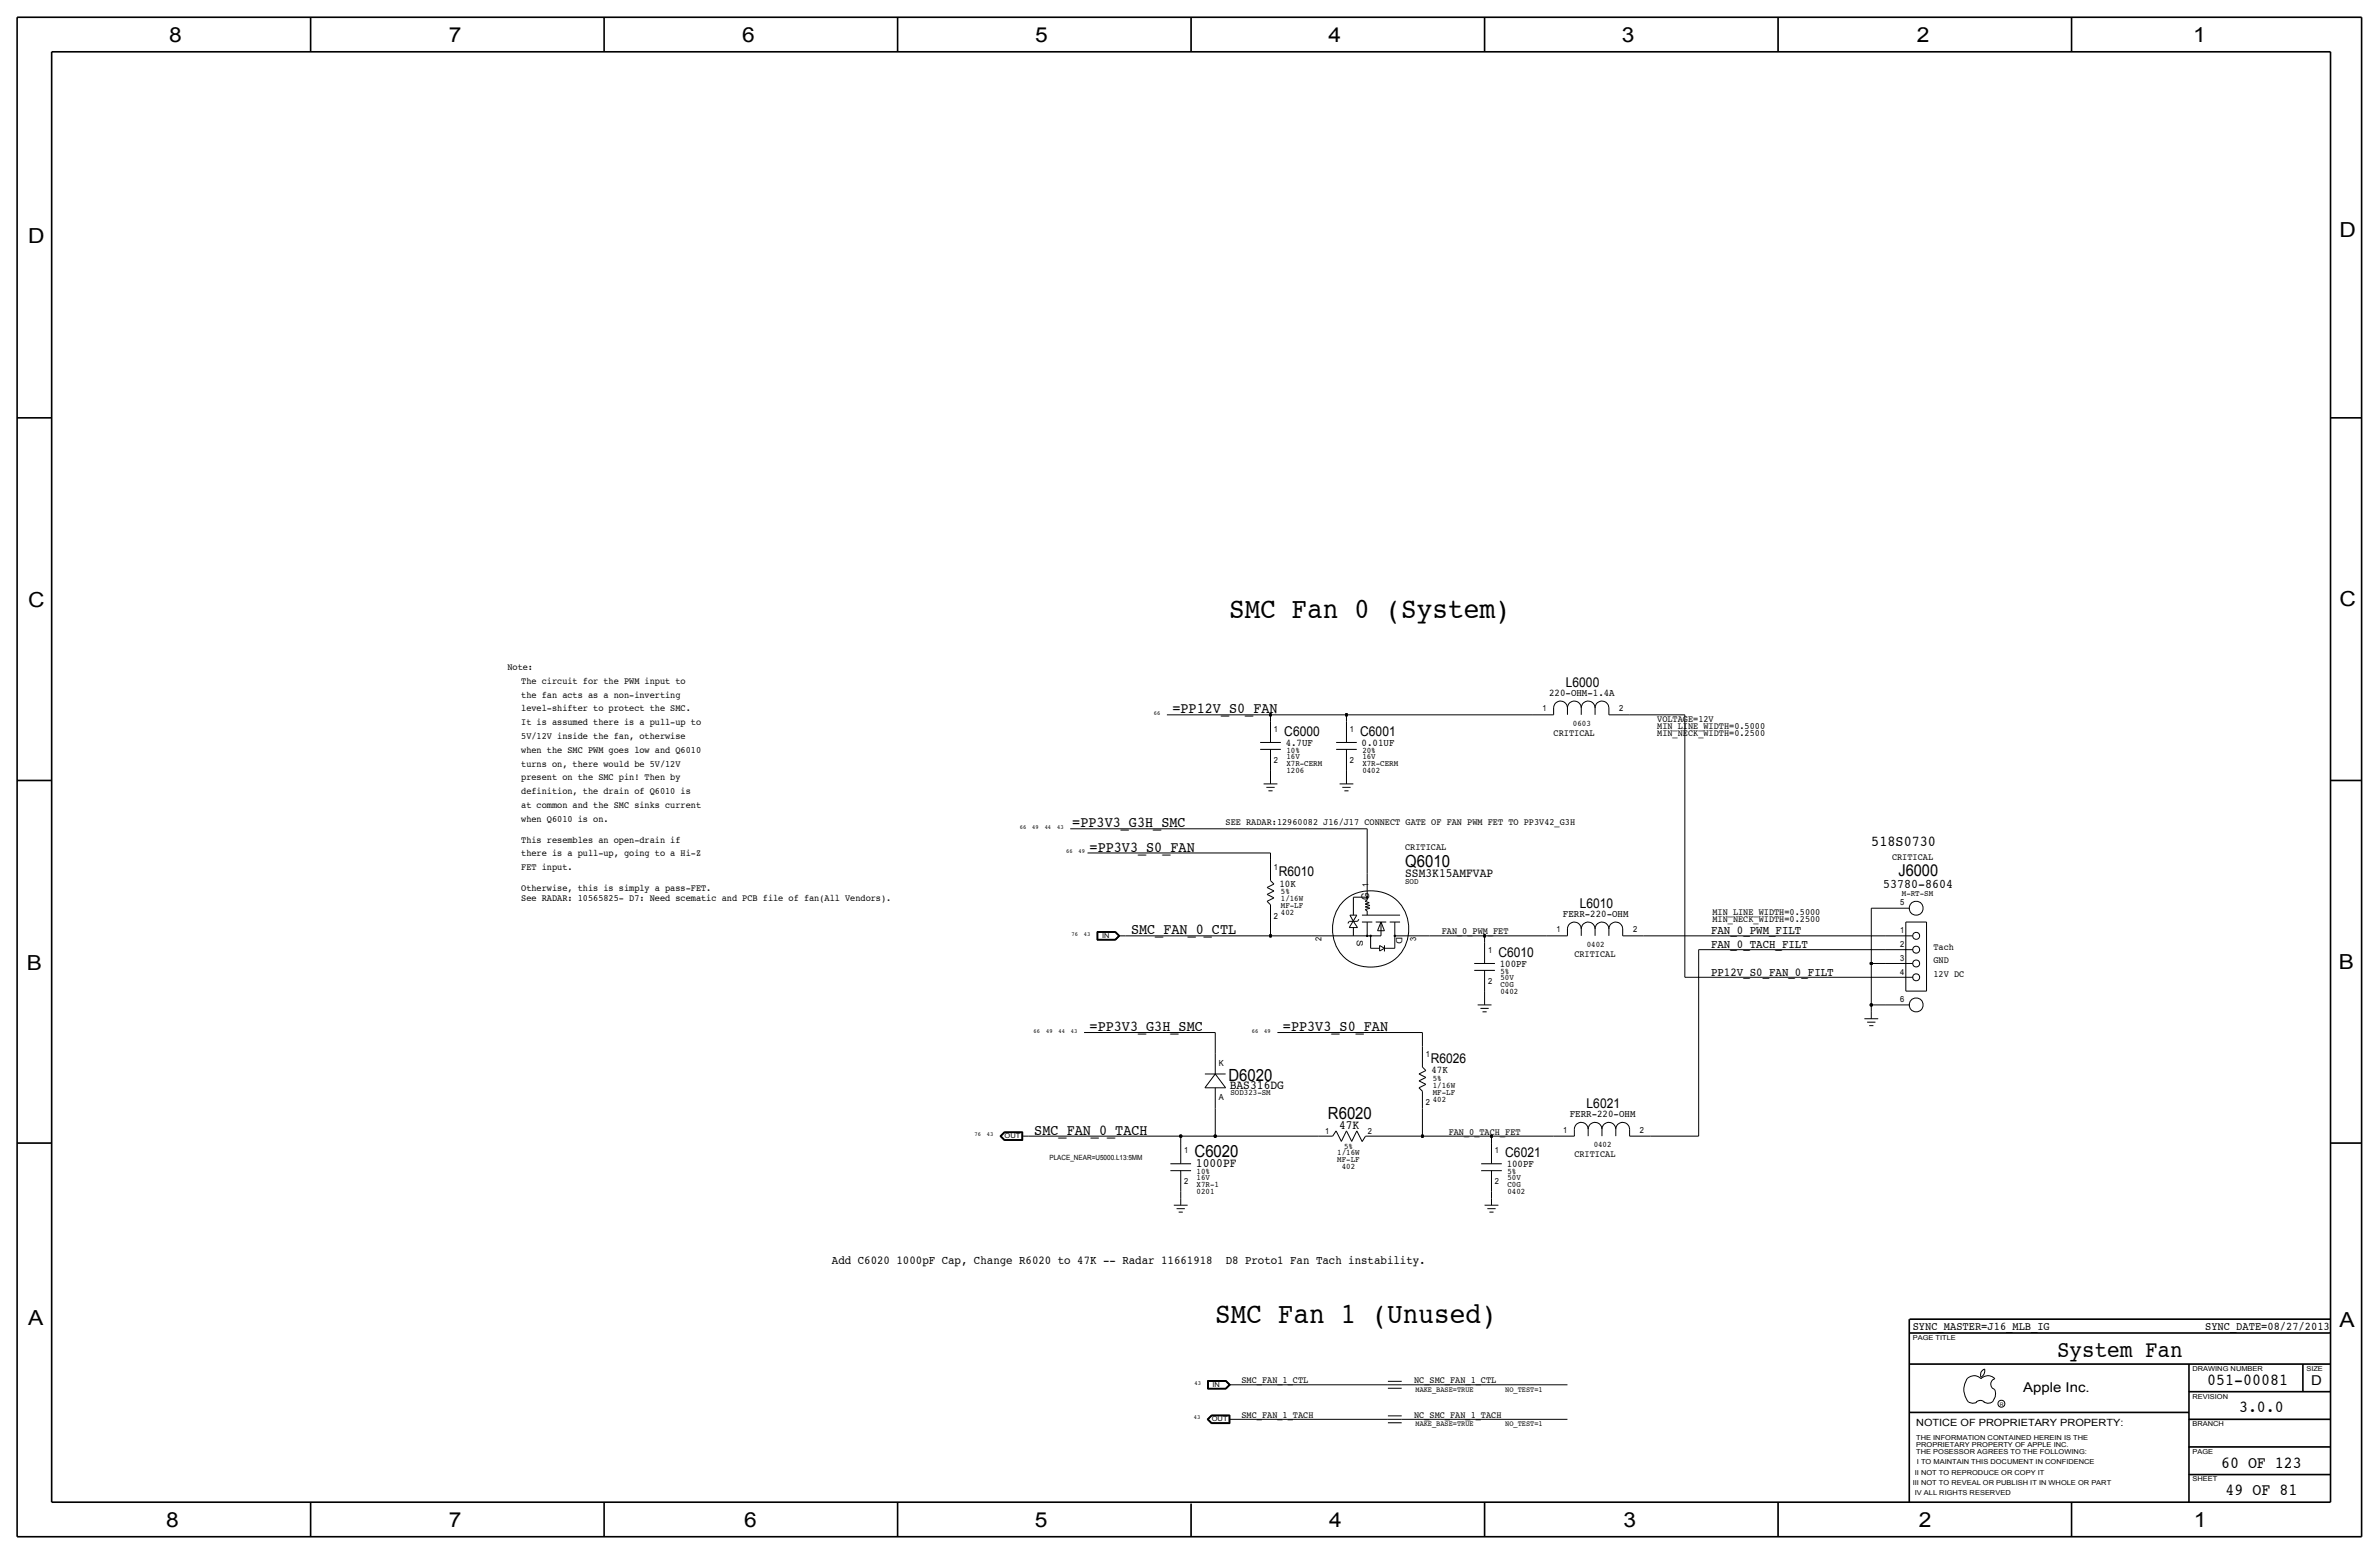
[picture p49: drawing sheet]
<svg xmlns="http://www.w3.org/2000/svg" width="875mm" height="572mm" viewBox="0 0 875 572" stroke-linecap="round" stroke-linejoin="round" font-family="sans-serif">
<defs><g id="words">
<g font-size="10.8">
<text x="452.1" y="227.3">SMC Fan 0 (System)</text>
<text x="447" y="486.4">SMC Fan 1 (Unused)</text>
</g>
<text font-size="8.6" x="756.6" y="499.1">System Fan</text>
<g font-size="7.6">
<text x="62.2" y="15.5">8</text>
<text x="165" y="15.5">7</text>
<text x="273" y="15.5">6</text>
<text x="380.7" y="15.5">5</text>
<text x="488.6" y="15.5">4</text>
<text x="596.6" y="15.5">3</text>
<text x="705.1" y="15.5">2</text>
<text x="806.7" y="15.5">1</text>
<text x="10.4" y="89.4">D</text>
<text x="860.5" y="87.1">D</text>
<text x="10.4" y="223.3">C</text>
<text x="860.5" y="222.8">C</text>
<text x="9.8" y="356.6">B</text>
<text x="860.2" y="356.4">B</text>
<text x="10.4" y="487.4">A</text>
<text x="860.5" y="488.2">A</text>
<text x="61.2" y="561.6">8</text>
<text x="165" y="561.6">7</text>
<text x="273.8" y="561.6">6</text>
<text x="380.7" y="561.6">5</text>
<text x="488.9" y="561.6">4</text>
<text x="597.1" y="561.6">3</text>
<text x="705.8" y="561.6">2</text>
<text x="806.9" y="561.6">1</text>
</g>
<g font-size="6.2">
<text x="516.8" y="318.8">Q6010</text>
<text x="451.8" y="397.5">D6020</text>
<text x="488.4" y="411.5">R6020</text>
<text x="439.4" y="425.5">C6020</text>
<text x="811.9" y="509.3">051-00081</text>
<text x="823.6" y="519.4">3.0.0</text>
<text x="817" y="539.8">60 OF 123</text>
<text x="818.6" y="549.9">49 OF 81</text>
</g>
<text font-size="6" x="698.3" y="322.3">J6000</text>
<g font-size="5.6">
<text x="431.2" y="262.4">=PP12V_S0_FAN</text>
<text x="394.4" y="304.3">=PP3V3_G3H_SMC</text>
<text x="688.3" y="311.2">518S0730</text>
<text x="400.8" y="313.2">=PP3V3_S0_FAN</text>
<text x="416" y="343.7">SMC_FAN_0_CTL</text>
<text x="400.8" y="379.2">=PP3V3_G3H_SMC</text>
<text x="471.9" y="379.2">=PP3V3_S0_FAN</text>
<text x="380.4" y="417.3">SMC_FAN_0_TACH</text>
</g>
<g font-size="5">
<text x="576" y="252.5">L6000</text>
<text x="472.4" y="270.5">C6000</text>
<text x="500.3" y="270.5">C6001</text>
<text x="470.4" y="322.3">R6010</text>
<text x="581" y="333.8">L6010</text>
<text x="551.1" y="351.8">C6010</text>
<text x="526.2" y="390.9">R6026</text>
<text x="583.6" y="407.4">L6021</text>
<text x="553.7" y="425.5">C6021</text>
<text x="850.1" y="509.3">D</text>
<text x="744.2" y="511.8">Apple Inc.</text>
</g>
<text font-size="4.8" x="692.7" y="326.4">53780-8604</text>
<g font-size="4.7">
<text x="516.8" y="322.6">SSM3K15AMFVAP</text>
<text x="452.3" y="400.6">BAS316DG</text>
<text x="492.5" y="415">47K</text>
<text x="439.9" y="429.3">1000PF</text>
</g>
<g font-size="4.4">
<text x="629.4" y="343.7">FAN_0_PWM_FILT</text>
<text x="629.4" y="348.7">FAN_0_TACH_FILT</text>
<text x="629.4" y="358.9">PP12V_S0_FAN_0_FILT</text>
<text x="306" y="464.8">Add C6020 1000pF Cap, Change R6020 to 47K -- Radar 11661918</text>
<text x="450.8" y="464.8">D8 Proto1 Fan Tach instability.</text>
</g>
<g font-size="4.3">
<text x="703.5" y="488.9">SYNC_MASTER=J16_MLB_IG</text>
<text x="811.1" y="488.9">SYNC_DATE=08/27/2013</text>
</g>
<text font-size="3.9" x="503.6" y="331" transform="rotate(-90 503.6 331)">G</text>
<g font-size="3.8">
<text x="569.8" y="256">220-OHM-1.4A</text>
<text x="472.9" y="274.3">4.7UF</text>
<text x="500.8" y="274.3">0.01UF</text>
<text x="470.6" y="326.1">10K</text>
<text x="574.9" y="337.3">FERR-220-OHM</text>
<text x="551.6" y="355.6">100PF</text>
<text x="526.5" y="394.7">47K</text>
<text x="577.4" y="411">FERR-220-OHM</text>
<text x="554.2" y="429.3">100PF</text>
</g>
<text font-size="3.7" x="704.8" y="524.5">NOTICE OF PROPRIETARY PROPERTY:</text>
<g font-size="3.5">
<text x="186.6" y="246.4">Note:</text>
<text x="191.7" y="251.5">The circuit for the PWM input to</text>
<text x="191.7" y="256.5">the fan acts as a non-inverting</text>
<text x="191.7" y="261.6">level-shifter to protect the SMC.</text>
<text x="191.7" y="266.7">It is assumed there is a pull-up to</text>
<text x="609.6" y="268">MIN_LINE_WIDTH=0.5000</text>
<text x="609.6" y="265.4">VOLTAGE=12V</text>
<text x="191.7" y="271.8">5V/12V inside the fan, otherwise</text>
<text x="571.4" y="270.5">CRITICAL</text>
<text x="609.6" y="270.5">MIN_NECK_WIDTH=0.2500</text>
<text x="191.7" y="276.9">when the SMC PWM goes low and Q6010</text>
<text x="191.7" y="281.9">turns on, there would be 5V/12V</text>
<text x="191.7" y="287">present on the SMC pin! Then by</text>
<text x="191.7" y="292.1">definition, the drain of Q6010 is</text>
<text x="191.7" y="297.2">at common and the SMC sinks current</text>
<text x="191.7" y="302.3">when Q6010 is on.</text>
<text x="450.8" y="303.5">SEE RADAR:12960082 J16/J17 CONNECT GATE OF FAN PWM FET TO PP3V42_G3H</text>
<text x="191.7" y="309.9">This resembles an open-drain if</text>
<text x="191.7" y="314.9">there is a pull-up, going to a Hi-Z</text>
<text x="516.8" y="312.4">CRITICAL</text>
<text x="695.9" y="316.2">CRITICAL</text>
<text x="191.7" y="320">FET input.</text>
<text x="191.7" y="327.7">Otherwise, this is simply a pass-FET.</text>
<text x="191.7" y="331.5">See RADAR: 10565825- D7: Need scematic and PCB file of fan(All Vendors).</text>
<text x="629.9" y="336.6">MIN_LINE_WIDTH=0.5000</text>
<text x="629.9" y="339.1">MIN_NECK_WIDTH=0.2500</text>
<text x="530.3" y="343.7">FAN_0_PWM_FET</text>
<text x="579.1" y="351.8">CRITICAL</text>
<text x="711.1" y="349.2">Tach</text>
<text x="711.1" y="354.3">GND</text>
<text x="711.1" y="359.4">12V DC</text>
<text x="532.8" y="417.3">FAN_0_TACH_FET</text>
<text x="579.1" y="425.5">CRITICAL</text>
<text x="456.6" y="508.8">SMC_FAN_1_CTL</text>
<text x="520.1" y="508.8">NC_SMC_FAN_1_CTL</text>
<text x="456.6" y="521.5">SMC_FAN_1_TACH</text>
<text x="520.1" y="521.5">NC_SMC_FAN_1_TACH</text>
</g>
<g font-size="3.2">
<text x="499.1" y="345.5" transform="rotate(90 499.1 345.5)">S</text>
<text x="513.5" y="344.7" transform="rotate(90 513.5 344.7)">D</text>
</g>
<g font-size="3.1">
<text x="567.4" y="261.6">1</text>
<text x="595.6" y="261.6">2</text>
<text x="468.6" y="269.2">1</text>
<text x="496.5" y="269.2">1</text>
<text x="578.6" y="267">0603</text>
<text x="468.6" y="280.7">2</text>
<text x="473.2" y="276.9">10%</text>
<text x="473.2" y="279.1">16V</text>
<text x="473.2" y="281.7">X7R-CERM</text>
<text x="496.5" y="280.7">2</text>
<text x="501.1" y="281.7">X7R-CERM</text>
<text x="501.1" y="279.1">16V</text>
<text x="501.1" y="276.9">20%</text>
<text x="473.2" y="284.2">1206</text>
<text x="501.1" y="284.2">0402</text>
<text x="468.6" y="320">1</text>
<text x="471.1" y="328.9">5%</text>
<text x="503.4" y="326.1" transform="rotate(-90 503.4 326.1)">1</text>
<text x="516.8" y="325.1">SOD</text>
<text x="699.5" y="329.4">M-RT-SM</text>
<text x="471.1" y="334">MF-LF</text>
<text x="471.1" y="331.5">1/16W</text>
<text x="699" y="333">5</text>
<text x="468.6" y="337.8">2</text>
<text x="471.1" y="336.6">402</text>
<text x="486.1" y="346.2" transform="rotate(-90 486.1 346.2)">2</text>
<text x="520.9" y="346.2" transform="rotate(-90 520.9 346.2)">3</text>
<text x="572.5" y="342.9">1</text>
<text x="600.7" y="342.9">2</text>
<text x="699" y="343.2">1</text>
<text x="547.3" y="350.5">1</text>
<text x="583.6" y="348.2">0402</text>
<text x="699" y="353.3">3</text>
<text x="699" y="348.2">2</text>
<text x="551.9" y="358.1">5%</text>
<text x="699" y="358.4">4</text>
<text x="547.3" y="362">2</text>
<text x="551.9" y="365.5">0402</text>
<text x="551.9" y="363">C0G</text>
<text x="551.9" y="360.4">50V</text>
<text x="699" y="368.6">6</text>
<text x="524.5" y="388.6">1</text>
<text x="448.3" y="391.9">K</text>
<text x="527" y="400.1">1/16W</text>
<text x="527" y="397.5">5%</text>
<text x="448.3" y="404.6">A</text>
<text x="452.6" y="402.8">SOD323-SM</text>
<text x="524.5" y="406.4">2</text>
<text x="527" y="402.6">MF-LF</text>
<text x="527" y="405.1">402</text>
<text x="487.4" y="417.1">1</text>
<text x="503.1" y="417.1">2</text>
<text x="575" y="416.6">1</text>
<text x="603.2" y="416.6">2</text>
<text x="435.6" y="424.2">1</text>
<text x="491.9" y="424.9">1/16W</text>
<text x="494.4" y="422.4">5%</text>
<text x="549.9" y="424.2">1</text>
<text x="586.2" y="421.9">0402</text>
<text x="440.1" y="431.8">10%</text>
<text x="491.9" y="427.5">MF-LF</text>
<text x="493.5" y="430">402</text>
<text x="554.4" y="431.8">5%</text>
<text x="435.6" y="435.6">2</text>
<text x="440.1" y="434.1">16V</text>
<text x="440.1" y="436.6">X7R-1</text>
<text x="549.9" y="435.6">2</text>
<text x="554.4" y="436.6">C0G</text>
<text x="554.4" y="434.1">50V</text>
<text x="440.1" y="439.2">0201</text>
<text x="554.4" y="439.2">0402</text>
</g>
<g font-size="2.9">
<text x="520.6" y="511.8">MAKE_BASE=TRUE</text>
<text x="553.7" y="511.8">NO_TEST=1</text>
<text x="520.6" y="524.5">MAKE_BASE=TRUE</text>
<text x="553.7" y="524.5">NO_TEST=1</text>
</g>
<text font-size="2.6" x="386" y="426.7">PLACE_NEAR=U5000.L13:5MM</text>
<g font-size="2.5">
<text x="405.3" y="344.9">IN</text>
<text x="369.5" y="418.6">OUT</text>
<text x="703.5" y="492.8">PAGE TITLE</text>
<text x="806.4" y="504.2">DRAWING NUMBER</text>
<text x="848.3" y="504.2">SIZE</text>
<text x="446" y="510">IN</text>
<text x="806.4" y="514.4">REVISION</text>
<text x="445.7" y="522.7">OUT</text>
<text x="806.4" y="524.5">BRANCH</text>
<text x="704.8" y="532.1">PROPRIETARY PROPERTY OF APPLE INC.</text>
<text x="704.8" y="529.6">THE INFORMATION CONTAINED HEREIN IS THE</text>
<text x="704.8" y="534.7">THE POSESSOR AGREES TO THE FOLLOWING:</text>
<text x="705.1" y="538.5">I TO MAINTAIN THIS DOCUMENT IN CONFIDENCE</text>
<text x="806.4" y="534.7">PAGE</text>
<text x="704.3" y="542.3">II NOT TO REPRODUCE OR COPY IT</text>
<text x="806.4" y="544.8">SHEET</text>
<text x="703.5" y="546.1">III NOT TO REVEAL OR PUBLISH IT IN WHOLE OR PART</text>
<text x="704.3" y="549.9">IV ALL RIGHTS RESERVED</text>
</g>
<g font-size="2.3">
<text x="424.4" y="262.9">66</text>
<text x="375.1" y="304.8">66</text>
<text x="379.7" y="304.8">49</text>
<text x="384.3" y="304.8">44</text>
<text x="388.8" y="304.8">43</text>
<text x="392.1" y="313.7">66</text>
<text x="396.7" y="313.7">49</text>
<text x="394.1" y="344.2">76</text>
<text x="398.7" y="344.2">43</text>
<text x="380.2" y="379.7">66</text>
<text x="384.8" y="379.7">49</text>
<text x="389.3" y="379.7">44</text>
<text x="393.9" y="379.7">43</text>
<text x="460.5" y="379.7">66</text>
<text x="465" y="379.7">49</text>
<text x="358.4" y="417.8">76</text>
<text x="363" y="417.8">43</text>
<text x="439.3" y="509.3">43</text>
<text x="439.2" y="522">43</text>
</g>
<text font-size="1.8" x="735.5" y="516.9">R</text>
</g></defs>
<g fill="none" stroke="#000" stroke-width=".37">
<path d="M429.2 262.9h38.1zM463.5 273.1h7.6zM463.5 275.6h7.6zM467.3 262.9h27.9zM467.3 262.9v2.5zM467.3 265.4v7.7zM467.3 275.6v7.6zM491.4 275.6h7.7zM491.4 273.1h7.7zM495.2 262.9h68.6zM495.2 262.9v2.5zM495.2 265.4v7.7z"/>
<path d="M495.2 275.6v7.6zM563.8 262.9h7.6zM571.4 260.4v2.5zM571.4 260.4a2.54 2.54 0 0 1 2.6-2.6 2.54 2.54 0 0 1 2.5 2.6 2.54 2.54 0 0 1 2.6-2.6 2.54 2.54 0 0 1 2.5 2.6 2.54 2.54 0 0 1 2.5-2.6 2.54 2.54 0 0 1 2.6 2.6 2.54 2.54 0 0 1 2.5-2.6 2.54 2.54 0 0 1 2.6 2.6M576.5 260.4v2.5zM581.6 260.4v2.5zM586.7 260.4v2.5zM591.8 262.9h7.6zM591.8 260.4v2.5zM599.4 262.9h20.3zM619.7 262.9v96.5zM464.8 288.3h5z"/>
<path d="M465.8 289.6h3zM466.5 290.8h1.6zM467.3 283.2v2.5zM467.3 285.8v2.5zM492.7 288.3h5.1zM493.7 289.6h3.1zM494.5 290.8h1.5zM495.2 283.2v2.5zM495.2 285.8v2.5zM393.6 304.8h109.3zM400 313.7h67.3zM467.3 313.7v2.5z"/>
<path d="M467.3 316.2v7.7zM502.9 304.8v16.5zM466 326.4l2.6-1.3zM466 331.5l2.6-1.3zM466 328.9l2.6-1.2zM466 331.5l1.3 1.2zM466 328.9l2.6 1.3zM466 326.4l2.6 1.3zM467.3 323.8l1.3 1.3zM467.3 339.1v5.1zM467.3 332.7v6.4zM493.6 332a14.7 14.7 0 0 1 22.1 1.4 14.5 14.5 0 0 1-5.4 21 14.3 14.3 0 0 1-18.6-6 15.1 15.1 0 0 1 1.9-16.4z"/>
<path d="M496.3 338.8l-.5 .8zM496.3 338.8h3zM496.5 336.5l1.3 2.3zM496.5 336.6h2.6zM497.8 329.9v6.7zM497.8 338.8l1.5 2.3zM497.8 329.9h5.1zM499.1 336.6l-2.8 4.5zM499.8 338.1l-.5 .7zM500.9 336.6h14.1zM500.9 339.1h3.8zM502.1 331.5l1.5 .5z"/>
<path d="M502.1 334.5l1.8-.5zM502.1 333.5l1.8-.5zM502.1 332.5l1.5-.5zM502.1 331.5l.8-.5zM502.1 334.5l.8 .5zM502.1 333.5l1.8 .5zM502.1 332.5l1.8 .5zM502.9 335v1.6zM502.9 321.3v9.7zM502.9 339.1v5.1zM506 339.1h3.9zM507.9 339.1l1.3 3.2z"/>
<path d="M507.9 339.1l-1.2 3.2zM507.9 339.1v5.1zM511.1 339.1h3.9zM513 339.1v9.6zM688.3 334v20.3zM688.3 334h5.1zM693.4 334h8.9zM701 339.1h7.6zM701 339.1v25.4zM708.6 339.1v25.4zM403.5 342.6v3.1zM403.5 345.7h6.8z"/>
<path d="M403.5 342.6h6.8zM403.6 342.7v2.9zM403.6 345.6h6.7zM403.6 342.7h6.7zM403.7 342.8v2.7zM403.7 345.5h6.5zM403.7 342.8h6.5zM403.8 342.9h6.4zM403.8 342.9v2.5zM403.8 345.4h6.4zM410.2 342.9l1.2 1.3zM410.2 345.4l1.2-1.2z"/>
<path d="M410.2 342.8l1.4 1.4zM410.2 345.5l1.4-1.3zM410.3 345.6l1.4-1.4zM410.3 342.7l1.4 1.5zM410.3 342.6l1.6 1.6zM410.3 345.7l1.6-1.5zM411.4 344.2h2.6zM414 344.2h53.3zM467.3 344.2h15.2zM482.5 344.2h25.4zM496.3 341.1h3zM497.8 341.1v3.1z"/>
<path d="M504.1 348.7h3.3zM504.1 344.2v4.5zM506.7 342.3h2.5zM507.4 349.8l1.8-1.1zM507.4 347.7v2.1zM507.4 347.7l1.8 1zM509.2 348.7h3.8zM509.2 347.6v2.3zM513 344.2h12.7zM525.7 344.2h20.3zM542.2 356.9h7.7zM542.2 354.3h7.7z"/>
<path d="M546 344.2v2.5zM546 346.7v7.6zM546 356.9v7.6zM546 344.2h22.9zM568.9 344.2h7.6zM576.5 341.6v2.6zM576.5 341.6a2.54 2.54 0 0 1 2.6-2.5 2.54 2.54 0 0 1 2.5 2.5 2.54 2.54 0 0 1 2.5-2.5 2.54 2.54 0 0 1 2.6 2.5 2.54 2.54 0 0 1 2.5-2.5 2.54 2.54 0 0 1 2.6 2.5 2.54 2.54 0 0 1 2.5-2.5 2.54 2.54 0 0 1 2.5 2.5M581.6 341.6v2.6zM586.7 341.6v2.6zM591.8 341.6v2.6zM596.8 341.6v2.6zM596.8 344.2h7.7z"/>
<path d="M604.5 344.2h88.9zM619.7 359.4h73.7zM624.8 349.2v68.6zM624.8 349.2h68.6zM688.3 354.3v15.3zM688.3 354.3h5.1zM693.4 344.2h10.1zM693.4 349.2h10.1zM693.4 359.4h10.1zM693.4 354.3h10.1zM398.7 379.7h48.3zM447 379.7v7.7z"/>
<path d="M469.8 379.7h53.4zM523.2 379.7v5.1zM543.5 369.6h5.1zM544.5 370.8h3.1zM545.3 372.1h1.5zM546 364.5v2.5zM546 367v2.6zM685.7 374.6h5.1zM686.8 375.9h3zM687.5 377.2h1.6zM688.3 369.6v2.5zM688.3 372.1v2.5z"/>
<path d="M688.3 369.6h5.1zM693.4 369.6h8.9zM701 364.5h7.6zM443.2 395h7.6zM447 395l-3.8 5.1zM447 395l3.8 5.1zM447 387.4v7.6zM521.9 395l2.6-1.3zM521.9 397.5l2.6-1.3zM521.9 397.5l2.6 1.3zM521.9 395l2.6 1.2zM523.2 392.4l1.3 1.3z"/>
<path d="M523.2 384.8v7.6zM367.8 417.8l1.6 1.6zM367.8 417.8l1.6-1.5zM367.9 417.8l1.5-1.4zM367.9 417.8l1.5 1.5zM368.1 417.8l1.4-1.3zM368.1 417.8l1.4 1.4zM368.2 417.8l1.3-1.2zM368.2 417.8l1.3 1.3zM369.4 419.4h6.8zM369.4 416.3h6.8zM369.4 416.4h6.7z"/>
<path d="M369.4 419.3h6.7zM369.5 416.5h6.5zM369.5 419.2h6.5zM369.5 416.6h6.4zM369.5 419.1h6.4zM375.9 417.8h2.5zM375.9 416.6v2.5zM376 416.5v2.7zM376.1 416.4v2.9zM376.2 416.3v3.1zM378.4 417.8h55.9zM434.3 417.8h12.7z"/>
<path d="M434.3 417.8v2.6zM443.2 400.1h7.6zM447 417.8h38.1zM447 407.7v10.1zM447 400.1v7.6zM485.1 417.8h5.1zM491.4 415.9l2 3.9zM491.4 415.9l-1.2 1.9zM495.2 415.9l-1.8 3.9zM495.2 415.9l2 3.9zM499.1 415.9l-1.9 3.9zM499.1 415.9l1.9 3.9z"/>
<path d="M502.3 417.8h5.6zM502.3 417.8l-1.3 2.1zM507.9 417.8h15.3zM521.9 400l2.6-1.2zM521.9 400.1l1.3 1.2zM523.2 407.7v10.1zM523.2 401.3v6.4zM523.2 417.8h25.4zM548.6 417.8h22.8zM548.6 417.8v2.6zM571.4 417.8h7.7zM579.1 415.3a2.54 2.54 0 0 1 2.5-2.5 2.54 2.54 0 0 1 2.5 2.5 2.54 2.54 0 0 1 2.6-2.5 2.54 2.54 0 0 1 2.5 2.5 2.54 2.54 0 0 1 2.6-2.5 2.54 2.54 0 0 1 2.5 2.5 2.54 2.54 0 0 1 2.5-2.5 2.54 2.54 0 0 1 2.6 2.5"/>
<path d="M579.1 415.3v2.5zM584.1 415.3v2.5zM589.2 415.3v2.5zM594.3 415.3v2.5zM599.4 417.8h7.6zM599.4 415.3v2.5zM607 417.8h17.8zM430.5 430.5h7.6zM430.5 428h7.6zM434.3 438.2v2.5zM434.3 420.4v7.6zM434.3 430.5v7.6z"/>
<path d="M544.8 430.5h7.6zM544.8 428h7.6zM548.6 438.1v2.6zM548.6 420.4v7.6zM548.6 430.5v7.6zM431.7 443.2h5.1zM432.8 444.5h3zM433.5 445.8h1.6zM434.3 440.7v2.5zM546 443.2h5.1zM547.1 444.5h3zM547.8 445.8h1.6z"/>
<path d="M548.6 440.7v2.5zM444.1 507.7v3.1zM444.1 510.8h6.9zM444.1 507.7h6.9zM444.2 507.8v2.9zM444.2 510.7h6.7zM444.2 507.8h6.7zM444.3 507.9v2.7zM444.3 510.6h6.5zM444.3 507.9h6.5zM444.4 508h6.4zM444.4 508v2.5z"/>
<path d="M444.4 510.5h6.4zM450.8 510.5l1.3-1.2zM450.8 508l1.3 1.3zM450.8 507.9l1.4 1.4zM450.8 510.6l1.4-1.3zM450.9 507.8l1.5 1.5zM450.9 510.7l1.5-1.4zM451 507.7l1.5 1.6zM451 510.8l1.5-1.5zM452.1 509.3h2.5zM454.6 509.3h55.9zM510.5 510.5h5.1z"/>
<path d="M510.5 509.3h5.1zM510.5 508h5.1zM515.6 509.3h60.9zM724.1 515.6l.5 .2a2.67 2.67 0 0 0 2.5-.2M726.8 515.7a2.09 2.09 0 0 1 3.1 0M728.6 506.5a2.69 2.69 0 0 0 1.3-3 2.26 2.26 0 0 0-1.3 3M729.7 515.6l.4 .2a2.67 2.67 0 0 0 2.6-.2M733.7 511.1a4.5 4.5 0 0 1-1 4.6M733.8 511a2.08 2.08 0 0 1-1.6-2 2.08 2.08 0 0 1 1.6-2 3.4 3.4 0 0 0-5.1 0 3.6 3.6 0 0 0-3.9-.8 3.6 3.6 0 0 0-2.3 3.3 7.1 7.1 0 0 0 1.6 6.2M444 522l1.6 1.5zM444 522l1.6-1.6zM444.1 522l1.5-1.5z"/>
<path d="M444.1 522l1.5 1.4zM444.3 522l1.4-1.4zM444.3 522l1.4 1.3zM444.4 522l1.3-1.3zM444.4 522l1.3 1.2zM445.6 523.5h6.8zM445.6 520.4h6.8zM445.6 520.5h6.7zM445.6 523.4h6.7zM445.7 520.6h6.5zM445.7 523.3h6.5zM445.7 520.7h6.4z"/>
<path d="M445.7 523.2h6.4zM452.1 522h2.5zM452.1 520.7v2.5zM452.2 520.6v2.7zM452.3 520.5v2.9zM452.4 520.4v3.1zM454.6 522h55.9zM510.5 523.2h5.1zM510.5 522h5.1zM510.5 520.7h5.1zM515.6 522h60.9z"/>
<circle cx="704.8" cy="334" r="2.56"/>
<circle cx="704.8" cy="349.3" r="1.28"/>
<circle cx="704.8" cy="354.3" r="1.28"/>
<circle cx="704.8" cy="344.2" r="1.28"/>
<circle cx="704.8" cy="359.4" r="1.28"/>
<circle cx="704.8" cy="369.6" r="2.56"/>
<circle cx="736.1" cy="516.2" r="1.28"/>
</g>
<g fill="none" stroke="#000" stroke-width=".6" stroke-linecap="butt">
<path d="M6.3 6.4v558.7zM6.3 6.4h862.3zM19 19.1h838.2zM19 19.1v533.4zM114.2 6.4v12.7zM222.2 6.4v12.7zM330.1 6.4v12.7zM438.1 6.4v12.7zM546 6.4v12.7zM654 6.4v12.7zM761.9 6.4v12.7zM857.2 19.1v533.4z"/>
<path d="M868.6 6.4v558.7zM6.3 153.7h12.7zM857.2 153.7h11.4zM6.3 287h12.7zM857.2 287h11.4zM6.3 420.4h12.7zM857.2 420.4h11.4zM702.3 490.2h154.9zM702.3 485.1v5.1zM702.3 490.2v62.3zM702.4 485.1h154.8zM702.3 501.6h154.9z"/>
<path d="M702.3 519.4h102.8zM805.1 501.6v50.8zM805.1 511.8h52.1zM847 501.6v10.2zM805.1 522h52.1zM805.1 532.1h52.1zM19 552.5h838.2zM114.2 552.4v12.7zM222.2 552.5v12.7zM330.1 552.5v12.7zM438.1 553v12.1zM546 552.5v12.7z"/>
<path d="M654 552.5v12.7zM761.9 552.5v12.7zM805.1 542.3h52.1zM6.3 565.1h862.3z"/>
</g>
<g fill="#000" stroke="#000" stroke-width=".37">
<path d="M502.7 329.8h.4v.3h-.4zM502.7 344h.4v.3h-.4zM503.9 344h.4v.3h-.4zM512.8 344h.4v.3h-.4z"/>
<circle cx="467.3" cy="262.9" r=".51"/>
<circle cx="495.2" cy="262.9" r=".51"/>
<circle cx="467.3" cy="344.2" r=".51"/>
<circle cx="546" cy="344.2" r=".51"/>
<circle cx="688.3" cy="354.3" r=".51"/>
<circle cx="688.3" cy="369.6" r=".51"/>
<circle cx="434.3" cy="417.8" r=".51"/>
<circle cx="447" cy="417.8" r=".51"/>
<circle cx="523.2" cy="417.8" r=".51"/>
<circle cx="548.6" cy="417.8" r=".51"/>
</g>
<use href="#words"/>
</svg>
